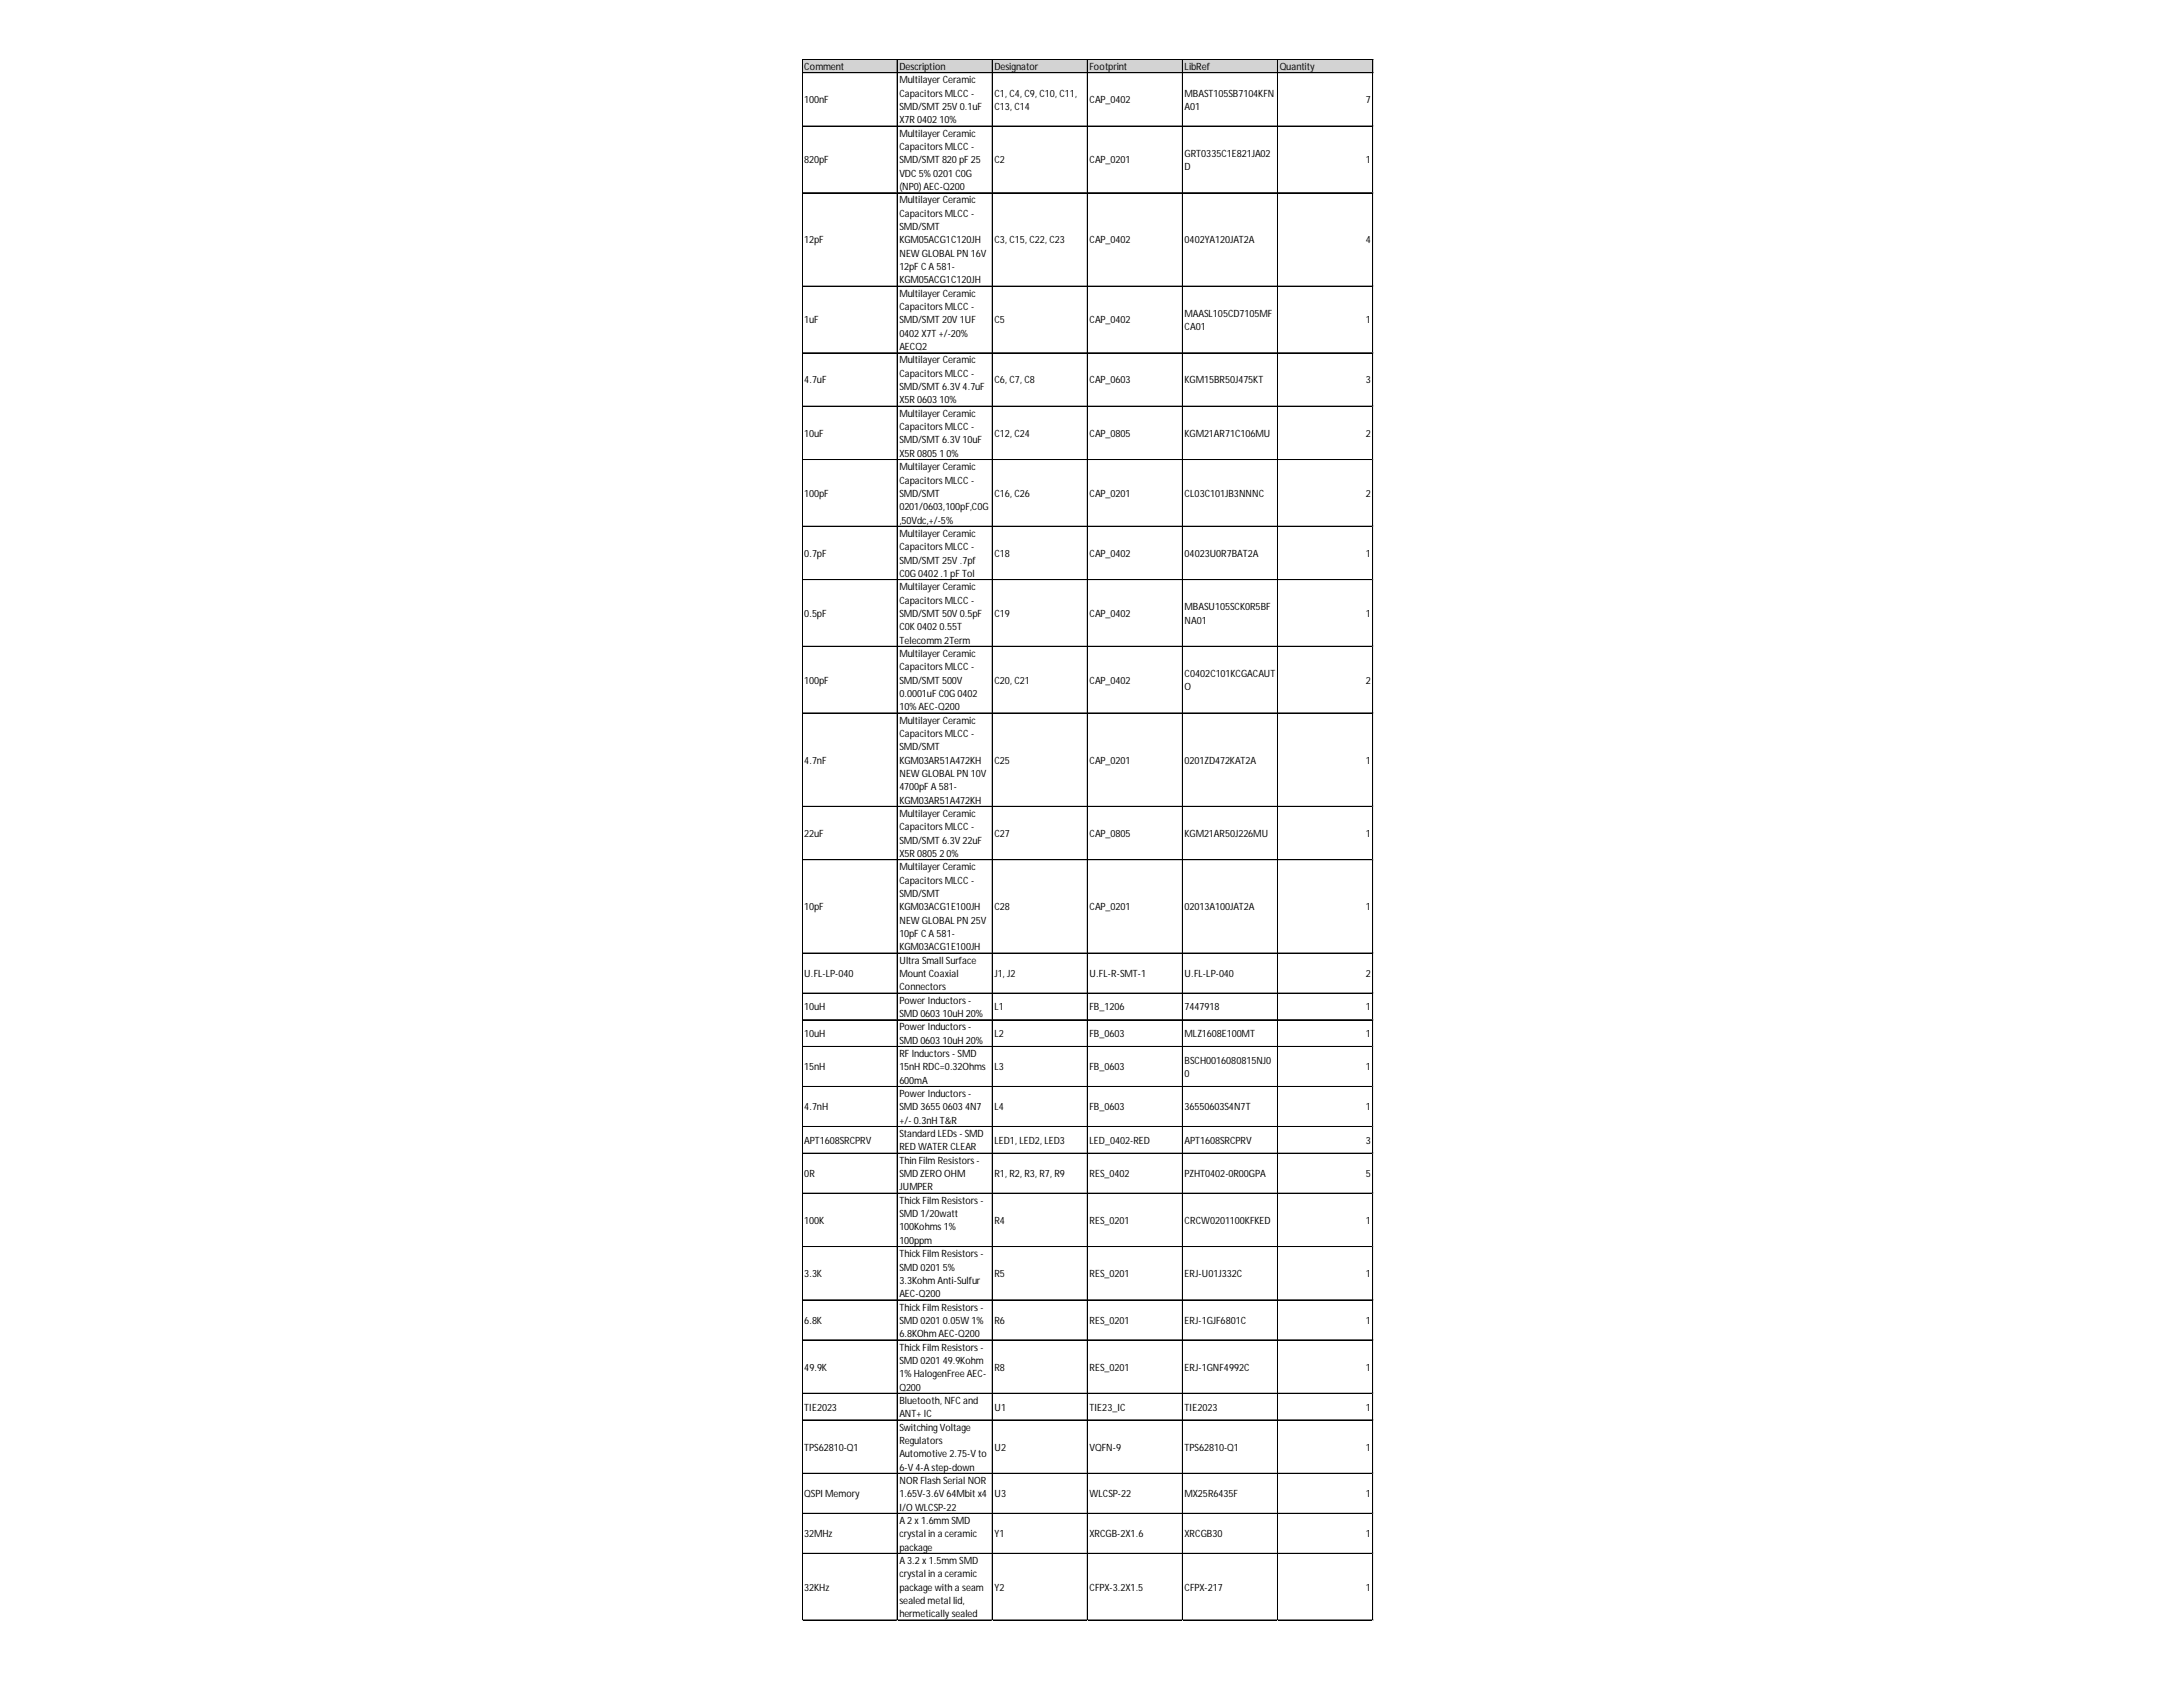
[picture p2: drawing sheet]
<svg xmlns="http://www.w3.org/2000/svg" width="279mm" height="216mm" viewBox="0 0 279 216" stroke-linecap="round" stroke-linejoin="round" font-family="sans-serif">
<defs><g id="words">
<g font-size="1.3">
<text x="103.2" y="9">Comment</text>
<text x="115.4" y="9">Description</text>
<text x="115.4" y="10.7">Multilayer Ceramic</text>
<text x="127.6" y="9">Designator</text>
<text x="139.8" y="9">Footprint</text>
<text x="152" y="9">LibRef</text>
<text x="164.2" y="9">Quantity</text>
<text x="103.2" y="13.3">100nF</text>
<text x="115.4" y="12.4">Capacitors MLCC -</text>
<text x="115.4" y="14.1">SMD/SMT 25V 0.1uF</text>
<text x="115.4" y="15.8">X7R 0402 10%</text>
<text x="115.4" y="17.5">Multilayer Ceramic</text>
<text x="127.6" y="12.4">C1, C4, C9, C10, C11,</text>
<text x="127.6" y="14.1">C13, C14</text>
<text x="139.8" y="13.3">CAP_0402</text>
<text x="152" y="12.4">MBAST105SB7104KFN</text>
<text x="152" y="14.1">A01</text>
<text x="175.2" y="13.3">7</text>
<text x="103.2" y="21">820pF</text>
<text x="115.4" y="19.2">Capacitors MLCC -</text>
<text x="115.4" y="21">SMD/SMT 820 pF 25</text>
<text x="115.4" y="22.7">VDC5% 0201 C0G</text>
<text x="127.6" y="21">C2</text>
<text x="139.8" y="21">CAP_0201</text>
<text x="152" y="20.1">GRT0335C1E821JA02</text>
<text x="152" y="21.8">D</text>
<text x="175.2" y="21">1</text>
<text x="115.4" y="24.4">(NP0) AEC-Q200</text>
<text x="115.4" y="26.1">Multilayer Ceramic</text>
<text x="115.4" y="27.8">Capacitors MLCC -</text>
<text x="115.4" y="29.5">SMD/SMT</text>
<text x="103.2" y="31.2">12pF</text>
<text x="115.4" y="31.2">KGM05ACG1C120JH</text>
<text x="115.4" y="32.9">NEW GLOBALPN 16V</text>
<text x="115.4" y="34.6">12pF CA 581-</text>
<text x="127.6" y="31.2">C3, C15, C22, C23</text>
<text x="139.8" y="31.2">CAP_0402</text>
<text x="152" y="31.2">0402YA120JAT2A</text>
<text x="175.2" y="31.2">4</text>
<text x="103.2" y="41.5">1uF</text>
<text x="115.4" y="36.4">KGM05ACG1C120JH</text>
<text x="115.4" y="38.1">Multilayer Ceramic</text>
<text x="115.4" y="39.8">Capacitors MLCC -</text>
<text x="115.4" y="41.5">SMD/SMT 20V 1UF</text>
<text x="127.6" y="41.5">C5</text>
<text x="139.8" y="41.5">CAP_0402</text>
<text x="152" y="40.6">MAASL105CD7105MF</text>
<text x="175.2" y="41.5">1</text>
<text x="115.4" y="43.2">0402 X7T +/-20%</text>
<text x="115.4" y="44.9">AECQ2</text>
<text x="115.4" y="46.6">Multilayer Ceramic</text>
<text x="152" y="42.3">CA01</text>
<text x="103.2" y="49.2">4.7uF</text>
<text x="115.4" y="48.3">Capacitors MLCC -</text>
<text x="115.4" y="50">SMD/SMT 6.3V 4.7uF</text>
<text x="115.4" y="51.8">X5R 0603 10%</text>
<text x="115.4" y="53.5">Multilayer Ceramic</text>
<text x="127.6" y="49.2">C6, C7, C8</text>
<text x="139.8" y="49.2">CAP_0603</text>
<text x="152" y="49.2">KGM15BR50J475KT</text>
<text x="175.2" y="49.2">3</text>
<text x="103.2" y="56">10uF</text>
<text x="115.4" y="55.2">Capacitors MLCC -</text>
<text x="115.4" y="56.9">SMD/SMT 6.3V 10uF</text>
<text x="115.4" y="58.6">X5R 0805 1 0%</text>
<text x="127.6" y="56">C12, C24</text>
<text x="139.8" y="56">CAP_0805</text>
<text x="152" y="56">KGM21AR71C106MU</text>
<text x="175.2" y="56">2</text>
<text x="103.2" y="63.7">100pF</text>
<text x="115.4" y="60.3">Multilayer Ceramic</text>
<text x="115.4" y="62">Capacitors MLCC -</text>
<text x="115.4" y="63.7">SMD/SMT</text>
<text x="115.4" y="65.4">0201/0603,100pF,C0G</text>
<text x="127.6" y="63.7">C16, C26</text>
<text x="139.8" y="63.7">CAP_0201</text>
<text x="152" y="63.7">CL03C101JB3NNNC</text>
<text x="175.2" y="63.7">2</text>
<text x="103.2" y="71.4">0.7pF</text>
<text x="115.4" y="67.2">,50Vdc,+/-5%</text>
<text x="115.4" y="68.9">Multilayer Ceramic</text>
<text x="115.4" y="70.6">Capacitors MLCC -</text>
<text x="127.6" y="71.4">C18</text>
<text x="139.8" y="71.4">CAP_0402</text>
<text x="152" y="71.4">04023U0R7BAT2A</text>
<text x="175.2" y="71.4">1</text>
<text x="115.4" y="72.3">SMD/SMT 25V .7pf</text>
<text x="115.4" y="74">C0G 0402 .1 pF Tol</text>
<text x="115.4" y="75.7">Multilayer Ceramic</text>
<text x="115.4" y="77.4">Capacitors MLCC -</text>
<text x="103.2" y="79.1">0.5pF</text>
<text x="115.4" y="79.1">SMD/SMT 50V 0.5pF</text>
<text x="115.4" y="80.8">C0K0402 0.55T</text>
<text x="115.4" y="82.6">Telecomm 2Term</text>
<text x="127.6" y="79.1">C19</text>
<text x="139.8" y="79.1">CAP_0402</text>
<text x="152" y="78.3">MBASU105SCK0R5BF</text>
<text x="152" y="80">NA01</text>
<text x="175.2" y="79.1">1</text>
<text x="103.2" y="87.7">100pF</text>
<text x="115.4" y="84.3">Multilayer Ceramic</text>
<text x="115.4" y="86">Capacitors MLCC -</text>
<text x="115.4" y="87.7">SMD/SMT 500V</text>
<text x="115.4" y="89.4">0.0001uF C0G 0402</text>
<text x="127.6" y="87.7">C20, C21</text>
<text x="139.8" y="87.7">CAP_0402</text>
<text x="152" y="86.8">C0402C101KCGACAUT</text>
<text x="152" y="88.5">O</text>
<text x="175.2" y="87.7">2</text>
<text x="115.4" y="91.1">10% AEC-Q200</text>
<text x="115.4" y="92.8">Multilayer Ceramic</text>
<text x="115.4" y="94.5">Capacitors MLCC -</text>
<text x="103.2" y="98">4.7nF</text>
<text x="115.4" y="96.2">SMD/SMT</text>
<text x="115.4" y="98">KGM03AR51A472KH</text>
<text x="115.4" y="99.7">NEW GLOBALPN 10V</text>
<text x="115.4" y="101.4">4700pFA 581-</text>
<text x="127.6" y="98">C25</text>
<text x="139.8" y="98">CAP_0201</text>
<text x="152" y="98">0201ZD472KAT2A</text>
<text x="175.2" y="98">1</text>
<text x="103.2" y="107.4">22uF</text>
<text x="115.4" y="103.1">KGM03AR51A472KH</text>
<text x="115.4" y="104.8">Multilayer Ceramic</text>
<text x="115.4" y="106.5">Capacitors MLCC -</text>
<text x="127.6" y="107.4">C27</text>
<text x="139.8" y="107.4">CAP_0805</text>
<text x="152" y="107.4">KGM21AR50J226MU</text>
<text x="175.2" y="107.4">1</text>
<text x="115.4" y="108.2">SMD/SMT 6.3V 22uF</text>
<text x="115.4" y="109.9">X5R 0805 2 0%</text>
<text x="115.4" y="111.6">Multilayer Ceramic</text>
<text x="115.4" y="113.4">Capacitors MLCC -</text>
<text x="103.2" y="116.8">10pF</text>
<text x="115.4" y="115.1">SMD/SMT</text>
<text x="115.4" y="116.8">KGM03ACG1E100JH</text>
<text x="115.4" y="118.5">NEW GLOBALPN 25V</text>
<text x="127.6" y="116.8">C28</text>
<text x="139.8" y="116.8">CAP_0201</text>
<text x="152" y="116.8">02013A100JAT2A</text>
<text x="175.2" y="116.8">1</text>
<text x="103.2" y="125.3">U.FL-LP-040</text>
<text x="115.4" y="120.2">10pF CA 581-</text>
<text x="115.4" y="121.9">KGM03ACG1E100JH</text>
<text x="115.4" y="123.6">Ultra Small Surface</text>
<text x="115.4" y="125.3">Mount Coaxial</text>
<text x="127.6" y="125.3">J1, J2</text>
<text x="139.8" y="125.3">U.FL-R-SMT-1</text>
<text x="152" y="125.3">U.FL-LP-040</text>
<text x="175.2" y="125.3">2</text>
<text x="103.2" y="129.6">10uH</text>
<text x="115.4" y="127">Connectors</text>
<text x="115.4" y="128.8">Power Inductors -</text>
<text x="115.4" y="130.5">SMD 0603 10uH 20%</text>
<text x="127.6" y="129.6">L1</text>
<text x="139.8" y="129.6">FB_1206</text>
<text x="152" y="129.6">7447918</text>
<text x="175.2" y="129.6">1</text>
<text x="103.2" y="133">10uH</text>
<text x="103.2" y="137.3">15nH</text>
<text x="115.4" y="132.2">Power Inductors -</text>
<text x="115.4" y="133.9">SMD 0603 10uH 20%</text>
<text x="115.4" y="135.6">RF Inductors - SMD</text>
<text x="115.4" y="137.3">15nH RDC=0.32Ohms</text>
<text x="127.6" y="133">L2</text>
<text x="127.6" y="137.3">L3</text>
<text x="139.8" y="133">FB_0603</text>
<text x="139.8" y="137.3">FB_0603</text>
<text x="152" y="133">MLZ1608E100MT</text>
<text x="152" y="136.5">BSCH0016080815NJ0</text>
<text x="175.2" y="133">1</text>
<text x="175.2" y="137.3">1</text>
<text x="103.2" y="142.4">4.7nH</text>
<text x="115.4" y="139">600mA</text>
<text x="115.4" y="140.7">Power Inductors -</text>
<text x="115.4" y="142.4">SMD 3655 0603 4N7</text>
<text x="127.6" y="142.4">L4</text>
<text x="139.8" y="142.4">FB_0603</text>
<text x="152" y="138.2">0</text>
<text x="152" y="142.4">36550603S4N7T</text>
<text x="175.2" y="142.4">1</text>
<text x="103.2" y="146.7">APT1608SRCPRV</text>
<text x="115.4" y="144.2">+/- 0.3nH T&amp;R</text>
<text x="115.4" y="145.9">Standard LEDs - SMD</text>
<text x="115.4" y="147.6">RED WATER CLEAR</text>
<text x="115.4" y="149.3">Thin Film Resistors -</text>
<text x="127.6" y="146.7">LED1, LED2, LED3</text>
<text x="139.8" y="146.7">LED_0402-RED</text>
<text x="152" y="146.7">APT1608SRCPRV</text>
<text x="175.2" y="146.7">3</text>
<text x="103.2" y="151">0R</text>
<text x="115.4" y="151">SMD ZERO OHM</text>
<text x="115.4" y="152.7">JUMPER</text>
<text x="115.4" y="154.4">ThickFilm Resistors -</text>
<text x="127.6" y="151">R1, R2, R3, R7, R9</text>
<text x="139.8" y="151">RES_0402</text>
<text x="152" y="151">PZHT0402-0R00GPA</text>
<text x="175.2" y="151">5</text>
<text x="103.2" y="157">100K</text>
<text x="115.4" y="156.1">SMD 1/20watt</text>
<text x="115.4" y="157.9">100Kohms 1%</text>
<text x="115.4" y="159.6">100ppm</text>
<text x="115.4" y="161.3">ThickFilm Resistors -</text>
<text x="127.6" y="157">R4</text>
<text x="139.8" y="157">RES_0201</text>
<text x="152" y="157">CRCW0201100KFKED</text>
<text x="175.2" y="157">1</text>
<text x="103.2" y="163.8">3.3K</text>
<text x="115.4" y="163">SMD 0201 5%</text>
<text x="115.4" y="164.7">3.3Kohm Anti-Sulfur</text>
<text x="115.4" y="166.4">AEC-Q200</text>
<text x="127.6" y="163.8">R5</text>
<text x="139.8" y="163.8">RES_0201</text>
<text x="152" y="163.8">ERJ-U01J332C</text>
<text x="175.2" y="163.8">1</text>
<text x="103.2" y="169.8">6.8K</text>
<text x="115.4" y="168.1">ThickFilm Resistors -</text>
<text x="115.4" y="169.8">SMD 0201 0.05W 1%</text>
<text x="115.4" y="171.5">6.8KOhm AEC-Q200</text>
<text x="115.4" y="173.3">ThickFilm Resistors -</text>
<text x="127.6" y="169.8">R6</text>
<text x="139.8" y="169.8">RES_0201</text>
<text x="152" y="169.8">ERJ-1GJF6801C</text>
<text x="175.2" y="169.8">1</text>
<text x="103.2" y="175.8">49.9K</text>
<text x="115.4" y="175">SMD 0201 49.9Kohm</text>
<text x="115.4" y="176.7">1% HalogenFree AEC-</text>
<text x="115.4" y="178.4">Q200</text>
<text x="127.6" y="175.8">R8</text>
<text x="139.8" y="175.8">RES_0201</text>
<text x="152" y="175.8">ERJ-1GNF4992C</text>
<text x="175.2" y="175.8">1</text>
<text x="103.2" y="181">TIE2023</text>
<text x="115.4" y="180.1">Bluetooth, NFCand</text>
<text x="115.4" y="181.8">ANT+ IC</text>
<text x="115.4" y="183.5">SwitchingVoltage</text>
<text x="115.4" y="185.2">Regulators</text>
<text x="127.6" y="181">U1</text>
<text x="139.8" y="181">TIE23_IC</text>
<text x="152" y="181">TIE2023</text>
<text x="175.2" y="181">1</text>
<text x="103.2" y="186.1">TPS62810-Q1</text>
<text x="115.4" y="186.9">Automotive 2.75-V to</text>
<text x="115.4" y="188.7">6-V 4-A step-down</text>
<text x="115.4" y="190.4">NOR Flash Serial NOR</text>
<text x="127.6" y="186.1">U2</text>
<text x="139.8" y="186.1">VQFN-9</text>
<text x="152" y="186.1">TPS62810-Q1</text>
<text x="175.2" y="186.1">1</text>
<text x="103.2" y="192.1">QSPI Memory</text>
<text x="103.2" y="197.2">32MHz</text>
<text x="115.4" y="192.1">1.65V-3.6V 64Mbit x4</text>
<text x="115.4" y="193.8">I/O WLCSP-22</text>
<text x="115.4" y="195.5">A 2 x1.6mm SMD</text>
<text x="115.4" y="197.2">crystal in a ceramic</text>
<text x="127.6" y="192.1">U3</text>
<text x="127.6" y="197.2">Y1</text>
<text x="139.8" y="192.1">WLCSP-22</text>
<text x="139.8" y="197.2">XRCGB-2X1.6</text>
<text x="152" y="192.1">MX25R6435F</text>
<text x="152" y="197.2">XRCGB30</text>
<text x="175.2" y="192.1">1</text>
<text x="175.2" y="197.2">1</text>
<text x="115.4" y="198.9">package</text>
<text x="115.4" y="200.6">A 3.2 x1.5mm SMD</text>
<text x="115.4" y="202.3">crystal in a ceramic</text>
<text x="103.2" y="204.1">32KHz</text>
<text x="115.4" y="204.1">package with a seam</text>
<text x="115.4" y="205.8">sealed metal lid,</text>
<text x="115.4" y="207.5">hermetically sealed</text>
<text x="127.6" y="204.1">Y2</text>
<text x="139.8" y="204.1">CFPX-3.2X1.5</text>
<text x="152" y="204.1">CFPX-217</text>
<text x="175.2" y="204.1">1</text>
</g>
</g></defs>
<path d="M102.9 7.6h73.3v1.8h-73.3z" fill="#d3d3d3"/>
<g fill="none" stroke="#000" stroke-width=".13">
<path d="M102.9 7.6v200.3M103 7.6h73.1M103 7.7h73.1M103 9.3h73.1M103 9.4h73.1M103 16.2h73.1M115.1 7.7v200.2M127.3 7.7v200.2M139.5 7.7v200.2M151.7 7.7v200.2M163.9 7.7v200.2M176.1 7.7v200.2"/>
<path d="M103 24.7h73.1M103 24.8h73.1M103 36.7h73.1M103 45.3h73.1M103 52.1h73.1M103 58.9h73.1M103 59h73.1M103 67.5h73.1M103 74.4h73.1M103 82.9h73.1M103 91.5h73.1M103 103.4h73.1"/>
<path d="M103 103.5h73.1M103 110.3h73.1M103 122.3h73.1M103 127.4h73.1M103 130.8h73.1M103 130.9h73.1M103 134.2h73.1M103 134.3h73.1M103 139.4h73.1M103 144.5h73.1M103 147.9h73.1M103 148h73.1"/>
<path d="M103 153.1h73.1M103 159.9h73.1M103 166.8h73.1M103 171.9h73.1M103 178.7h73.1M103 178.8h73.1M103 182.2h73.1M103 189h73.1M103 194.1h73.1M103 194.2h73.1M103 199.3h73.1M103 207.8h73.1"/>
<path d="M103 207.9h73.1"/>
</g>
<path d="M102.9 207.9h.1" fill="none" stroke="#d4d4d4" stroke-width=".13"/>
<path d="M102.9 207.9h.1z" fill="#d4d4d4"/>
<path d="M115.1 207.9h.1" fill="none" stroke="#d4d4d4" stroke-width=".13"/>
<path d="M115.1 207.9h.1z" fill="#d4d4d4"/>
<path d="M127.3 207.9h.1" fill="none" stroke="#d4d4d4" stroke-width=".13"/>
<path d="M127.3 207.9h.1z" fill="#d4d4d4"/>
<path d="M139.5 207.9h.1" fill="none" stroke="#d4d4d4" stroke-width=".13"/>
<path d="M139.5 207.9h.1z" fill="#d4d4d4"/>
<path d="M151.7 207.9h.1" fill="none" stroke="#d4d4d4" stroke-width=".13"/>
<path d="M151.7 207.9h.1z" fill="#d4d4d4"/>
<path d="M163.9 207.9h.1" fill="none" stroke="#d4d4d4" stroke-width=".13"/>
<path d="M163.9 207.9h.1z" fill="#d4d4d4"/>
<path d="M176.1 207.9h.1" fill="none" stroke="#d4d4d4" stroke-width=".13"/>
<path d="M176.1 16.2h.1" fill="none" stroke="#d4d4d4" stroke-width=".13"/>
<path d="M176.1 16.2h.1z" fill="#d4d4d4"/>
<path d="M176.1 24.7h.1" fill="none" stroke="#d4d4d4" stroke-width=".13"/>
<path d="M176.1 24.7l.1 .1z" fill="#d4d4d4"/>
<path d="M176.1 36.7h.1" fill="none" stroke="#d4d4d4" stroke-width=".13"/>
<path d="M176.1 36.7l.1 .1z" fill="#d4d4d4"/>
<path d="M176.1 45.3h.1" fill="none" stroke="#d4d4d4" stroke-width=".13"/>
<path d="M176.1 45.3h.1z" fill="#d4d4d4"/>
<path d="M176.1 52.1h.1" fill="none" stroke="#d4d4d4" stroke-width=".13"/>
<path d="M176.1 52.1l.1 .1z" fill="#d4d4d4"/>
<path d="M176.1 58.9h.1" fill="none" stroke="#d4d4d4" stroke-width=".13"/>
<path d="M176.1 58.9l.1 .1z" fill="#d4d4d4"/>
<path d="M176.1 67.5h.1" fill="none" stroke="#d4d4d4" stroke-width=".13"/>
<path d="M176.1 67.5l.1 .1z" fill="#d4d4d4"/>
<path d="M176.1 74.4h.1" fill="none" stroke="#d4d4d4" stroke-width=".13"/>
<path d="M176.1 74.4h.1z" fill="#d4d4d4"/>
<path d="M176.1 82.9h.1" fill="none" stroke="#d4d4d4" stroke-width=".13"/>
<path d="M176.1 82.9l.1 .1z" fill="#d4d4d4"/>
<path d="M176.1 91.5h.1" fill="none" stroke="#d4d4d4" stroke-width=".13"/>
<path d="M176.1 91.5h.1z" fill="#d4d4d4"/>
<path d="M176.1 103.4h.1" fill="none" stroke="#d4d4d4" stroke-width=".13"/>
<path d="M176.1 103.4l.1 .1z" fill="#d4d4d4"/>
<path d="M176.1 110.3h.1" fill="none" stroke="#d4d4d4" stroke-width=".13"/>
<path d="M176.1 110.3l.1 .1z" fill="#d4d4d4"/>
<path d="M176.1 122.3h.1" fill="none" stroke="#d4d4d4" stroke-width=".13"/>
<path d="M176.1 122.3h.1z" fill="#d4d4d4"/>
<path d="M176.1 127.4h.1" fill="none" stroke="#d4d4d4" stroke-width=".13"/>
<path d="M176.1 127.4l.1 .1z" fill="#d4d4d4"/>
<path d="M176.1 130.8h.1" fill="none" stroke="#d4d4d4" stroke-width=".13"/>
<path d="M176.1 130.8l.1 .1z" fill="#d4d4d4"/>
<path d="M176.1 134.2h.1" fill="none" stroke="#d4d4d4" stroke-width=".13"/>
<path d="M176.1 134.2l.1 .1z" fill="#d4d4d4"/>
<path d="M176.1 139.4h.1" fill="none" stroke="#d4d4d4" stroke-width=".13"/>
<path d="M176.1 139.4h.1z" fill="#d4d4d4"/>
<path d="M176.1 144.5h.1" fill="none" stroke="#d4d4d4" stroke-width=".13"/>
<path d="M176.1 144.5l.1 .1z" fill="#d4d4d4"/>
<path d="M176.1 147.9h.1" fill="none" stroke="#d4d4d4" stroke-width=".13"/>
<path d="M176.1 147.9l.1 .1z" fill="#d4d4d4"/>
<path d="M176.1 153.1h.1" fill="none" stroke="#d4d4d4" stroke-width=".13"/>
<path d="M176.1 153.1h.1z" fill="#d4d4d4"/>
<path d="M176.1 159.9h.1" fill="none" stroke="#d4d4d4" stroke-width=".13"/>
<path d="M176.1 159.9l.1 .1z" fill="#d4d4d4"/>
<path d="M176.1 166.8h.1" fill="none" stroke="#d4d4d4" stroke-width=".13"/>
<path d="M176.1 166.8h.1z" fill="#d4d4d4"/>
<path d="M176.1 171.9h.1" fill="none" stroke="#d4d4d4" stroke-width=".13"/>
<path d="M176.1 171.9l.1 .1z" fill="#d4d4d4"/>
<path d="M176.1 178.7h.1" fill="none" stroke="#d4d4d4" stroke-width=".13"/>
<path d="M176.1 178.7l.1 .1z" fill="#d4d4d4"/>
<path d="M176.1 182.2h.1" fill="none" stroke="#d4d4d4" stroke-width=".13"/>
<path d="M176.1 182.2h.1z" fill="#d4d4d4"/>
<path d="M176.1 189h.1" fill="none" stroke="#d4d4d4" stroke-width=".13"/>
<path d="M176.1 189l.1 .1z" fill="#d4d4d4"/>
<path d="M176.1 194.1h.1" fill="none" stroke="#d4d4d4" stroke-width=".13"/>
<path d="M176.1 194.1l.1 .1z" fill="#d4d4d4"/>
<path d="M176.1 199.3h.1" fill="none" stroke="#d4d4d4" stroke-width=".13"/>
<path d="M176.1 199.3h.1z" fill="#d4d4d4"/>
<path d="M176.1 207.8h.1" fill="none" stroke="#d4d4d4" stroke-width=".13"/>
<path d="M176.1 207.8l.1 .1z" fill="#d4d4d4"/>
<use href="#words"/>
</svg>
